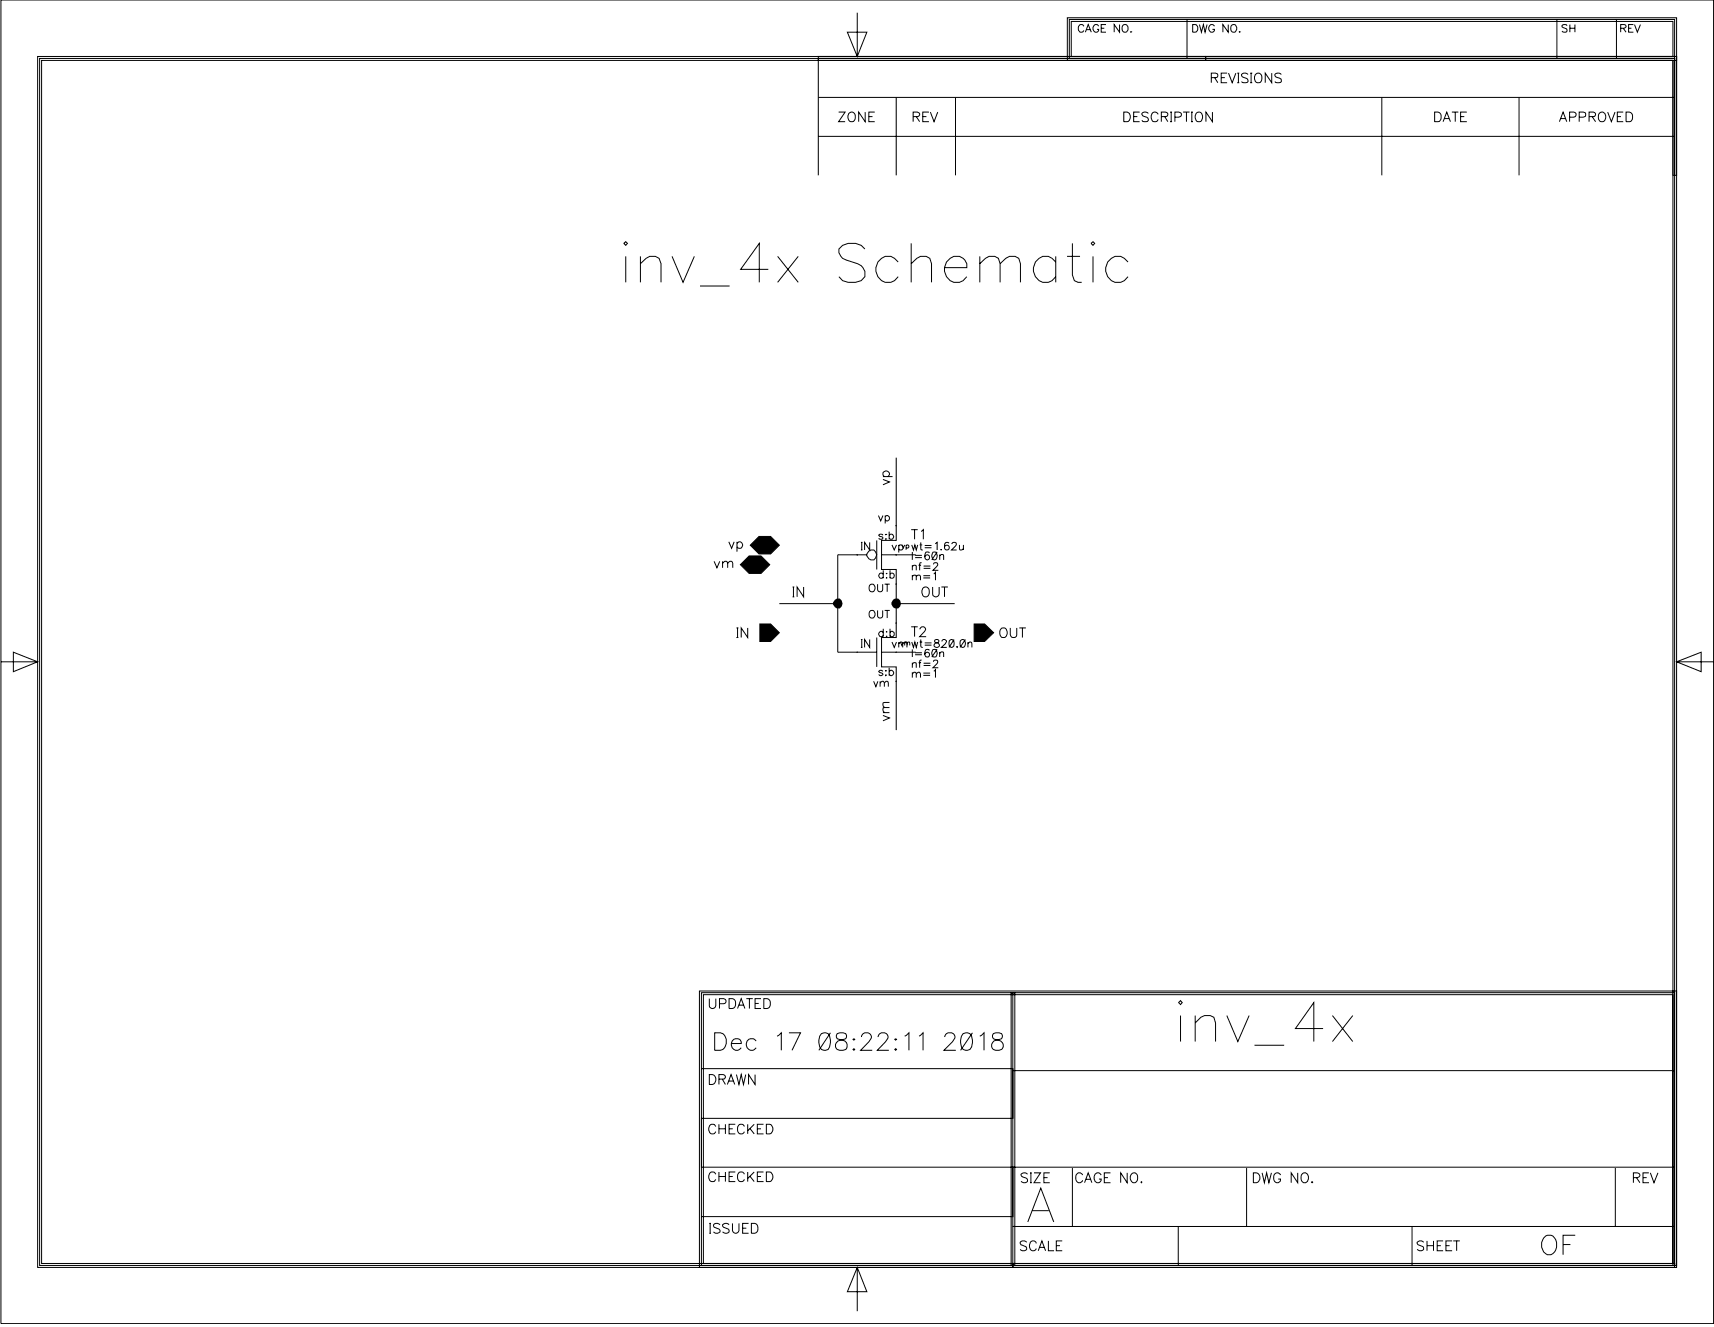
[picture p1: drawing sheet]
<svg xmlns="http://www.w3.org/2000/svg" width="514mm" height="398mm" viewBox="0 0 514 398" stroke-linecap="round" stroke-linejoin="round" font-family="sans-serif">
<g fill="none" stroke="#000" stroke-width=".3">
<path d="M11.3 16.9h491.5v362.6h-1.1v-361.4h-489.2v360.8h489.7v1.2h-490.9zM11.9 17.5h490.3v362h-490.3zM245.4 16.9h257.4v35.7h-1.1v-34.5h-256.3zM245.4 17.5h256.8v35.1v-35.1zM245.4 17.5v35.1M254.1 9.7h5.9l-2.9 7.2zM257.1 3.8v13.1M320.1 5.3h182.7v12.8h-141.2v-1.2h140.1v-10.5h-180.4v10.5h40.3v1.2h-41.5zM320.7 5.8h181.5v11.7h-181.5zM325.1 7.9a.88 .88 0 0 0-1-.5 .88 .88 0 0 0-.7 .8v.6a.88 .88 0 0 0 .7 .9 .88 .88 0 0 0 1-.6M325.5 9.7l.8-2.3 1 2.3M325.8 8.9h1.1"/>
<path d="M329.5 7.9l-.4-.4a1.1 1.1 0 0 0-1.4 1 1.1 1.1 0 0 0 1.4 1.1l.4-.8h-.5M330.2 8.5h1M331.7 7.4h-1.5v2.3h1.5M335.7 7.4v2.3l-1.6-2.3v2.3M336.9 7.5a1.1 1.1 0 0 1 1.4 1 1.1 1.1 0 0 1-1.4 1.1l-.4-.8 .1-.9zM339 9.6h.3zM356 5.8v11.7M357.7 7.4h.7a1.22 1.22 0 0 1 .8 1.1 1.22 1.22 0 0 1-.8 1.2h-.7zM359.7 7.4l.6 2.3 .6-2.3 .5 2.3 .6-2.3M364.2 7.9a.88 .88 0 0 0-1-.5 .88 .88 0 0 0-.7 .8v.6a.85 .85 0 0 0 .8 .9 .85 .85 0 0 0 .9-.9h-.6M368.3 7.4v2.3l-1.6-2.3v2.3M369.5 7.5a.79 .79 0 0 1 1.1 .2 1.11 1.11 0 0 1 .2 1.4 1.11 1.11 0 0 1-1.3 .5l-.4-.8 .1-.9z"/>
<path d="M371.6 9.6h.3zM466.9 5.8v11.7M469.9 7.7a.88 .88 0 0 0-1.5 .2l.1 .2 1.3 .5 .1 .7a.97 .97 0 0 1-1.5 0M470.8 8.5h1.5M470.8 7.4v2.3M472.3 7.4v2.3M484.7 5.8v11.7M486 8.5h1l.6-.5v-.2l-.2-.3-1.4-.1v2.3M486.8 8.5l.8 1.2M488.4 8.5h.8M489.8 7.4h-1.4v2.3h1.4M490.2 7.4l.8 2.3 .9-2.3"/>
<path d="M513.9 0v396.9h-513.6v-396.9M245.4 29.2h256.8M251.5 33.6h1.9l-1.9 2.9h1.9M254.5 34a1.2 1.2 0 0 1 1.6-.1 1.2 1.2 0 0 1 .4 1.5 1.1 1.1 0 0 1-1.1 1.1 1.1 1.1 0 0 1-1.1-1.1zM259.4 33.6v2.9l-1.9-2.9v2.9M260.5 35h1.1M262.3 33.6h-1.8v2.9h1.8M268.8 29.2v23.4M273.8 35h1.3a.68 .68 0 0 0 .6-.4 .68 .68 0 0 0-.1-.7l-.5-.3h-1.3v2.9M274.8 35l1 1.5M276.7 35h1.1M278.6 33.6h-1.9v2.9h1.9"/>
<path d="M279 33.6l1.1 2.9 1.1-2.9M286.5 29.2v23.4M337 33.6h1a1.55 1.55 0 0 1 1 1.5 1.55 1.55 0 0 1-1 1.4h-1zM340 35h1.1M341.7 33.6h-1.7v2.9h1.7M344.4 34a1.1 1.1 0 0 0-1.1-.4 1.1 1.1 0 0 0-.9 .7l.3 .4 1.4 .6 .3 .8a1.26 1.26 0 0 1-2 0M347.3 34.3a1.09 1.09 0 0 0-1.2-.7 1.09 1.09 0 0 0-.9 1.1v.7a1.09 1.09 0 0 0 .9 1.1 1.09 1.09 0 0 0 1.2-.7M348.3 35h1.2a.74 .74 0 0 0 .7-.9l-.7-.5h-1.2v2.9M349.3 35l.9 1.5M350.9 33.6h.6M350.9 36.5h.6M351.2 33.6v2.9"/>
<path d="M352.3 35.1h1.2l.6-.2 .2-.8-.8-.5h-1.2v2.9M354.8 33.6h1.9M355.8 33.6v2.9M357.2 33.6h.5M357.2 36.5h.5M357.4 33.6v2.9M358.7 34a1.2 1.2 0 0 1 1.5-.1 1.2 1.2 0 0 1 .4 1.5 1.1 1.1 0 0 1-1.1 1.1 1.1 1.1 0 0 1-1.1-1.1zM363.2 23.3l1.7-.1 .3-.4-.1-.6-.6-.3h-1.3v2.9M363.6 33.6v2.9l-2-2.9v2.9M364.3 23.3l.9 1.5M366.2 23.3h1.1M368 21.9h-1.8v2.9h1.8"/>
<path d="M368.4 21.9l1.1 2.9 1.1-2.9M371 21.9h.6M371 24.8h.6M371.4 21.9v2.9M374.3 22.4a1.1 1.1 0 0 0-1.1-.5 1.1 1.1 0 0 0-.9 .7l.3 .4 1.1 .5a.73 .73 0 0 1 .5 .5 .73 .73 0 0 1-.2 .7 1.65 1.65 0 0 1-1.7-.2M374.9 21.9h.6M374.9 24.8h.6M375.2 21.9v2.9M376.5 22.4a1.2 1.2 0 0 1 1.5-.2 1.2 1.2 0 0 1 .4 1.5 1.1 1.1 0 0 1-1.1 1.1 1.1 1.1 0 0 1-1.1-1.1zM381.4 21.9v2.9l-2-2.9v2.9M384.2 22.4a1.1 1.1 0 0 0-1-.5 1.1 1.1 0 0 0-.9 .7l.3 .4 1.4 .6a.7 .7 0 0 1 0 1.1 1.65 1.65 0 0 1-1.7-.2M414.4 29.2v23.4"/>
<path d="M430.2 33.6h1a1.55 1.55 0 0 1 1 1.5 1.55 1.55 0 0 1-1 1.4h-1zM432.8 36.5l1.1-2.9 1.1 2.9M433.2 35.6h1.3M435.4 33.6h1.9M436.4 33.6v2.9M438 35h1.1M439.9 33.6h-1.9v2.9h1.9M455.5 29.2v23.4M467.6 36.5l1.1-2.9 1.1 2.9M468.1 35.6h1.3M470.7 35.1h1.3a.77 .77 0 0 0 .6-.5 .77 .77 0 0 0-.2-.8l-1.7-.2v2.9M473.6 35.1h1.2l.6-.2v-1l-.6-.3h-1.2v2.9"/>
<path d="M476.5 35h1.3a.74 .74 0 0 0 .7-.9l-.7-.5h-1.3v2.9M477.5 35l1 1.5M479.6 34a1.2 1.2 0 0 1 1.5-.1 1.2 1.2 0 0 1 .4 1.5 1.1 1.1 0 0 1-1.1 1.1 1.1 1.1 0 0 1-1.1-1.1zM482.1 33.6l1.1 2.9 1.1-2.9M485 35h1.1M486.8 33.6h-1.8v2.9h1.8M487.6 33.6h1a1.55 1.55 0 0 1 1 1.5 1.55 1.55 0 0 1-1 1.4h-1zM245.4 40.9h256.8M187.1 73l.5-.5 .6 .5-.6 .6zM187.6 76.9v7.8M192.1 79.1l1.6-1.6 1.1-.6h1.7l1.1 .6 .6 1.6v5.6M192.1 76.9v7.8"/>
<path d="M201.5 76.9l3.3 7.8 3.4-7.8M233.2 76.9l6.2 7.8M239.4 76.9l-6.2 7.8M259.4 74.7a5.1 5.1 0 0 0-7.8 0 3.1 3.1 0 0 0 2.2 3.3l3.4 1.1a3.4 3.4 0 0 1 2.2 3.9l-1.1 1.2-1.7 .5h-2.2l-1.7-.5-1.1-1.2M269.4 78.6a3.6 3.6 0 0 0-4-1.7 3.6 3.6 0 0 0-2.7 3.4 3.7 3.7 0 0 0 2.2 4.1 3.7 3.7 0 0 0 4.5-1.4M273.2 79.1l1.7-1.6 1.1-.6h1.7l1.1 .6 .5 1.6v5.6M273.2 73v11.7M293.8 79.1l1.7-1.6 1.1-.6h1.7l1.1 .6 .5 1.6v5.6M293.8 76.9v7.8M299.9 79.1l1.7-1.6 1.1-.6h1.7l1.1 .6 .5 1.6v5.6M316.6 78.6a3.6 3.6 0 0 0-4-1.7 3.6 3.6 0 0 0-2.7 3.4 3.7 3.7 0 0 0 2.2 4.1 3.7 3.7 0 0 0 4.5-1.4M316.6 76.9v7.8"/>
<path d="M320 76.9h3.9M321.6 73v9.5l.6 1.7 1.1 .5h1.1M327.2 73l.6-.5 .5 .5-.5 .6zM327.8 76.9v7.8M338.3 78.6a3.6 3.6 0 0 0-4-1.7 3.6 3.6 0 0 0-2.7 3.4 3.7 3.7 0 0 0 2.2 4.1 3.7 3.7 0 0 0 4.5-1.4M209.9 85.8h8.9M230.4 80.8h-8.3l5.6-7.8v11.7M283.2 80.3h6.7a3.1 3.1 0 0 0-1.5-3.1 3.1 3.1 0 0 0-3.5 .3 4 4 0 0 0-1.4 4.7 4 4 0 0 0 4.2 2.5l1.1-.5 1.1-1.2M268.8 137.2v24.9h-4.4v8.7h4.4v20.4h-4.4v8.8h4.4v18.9M263.4 154.6l.7 1.6 .7-1.6M264.8 143.8l1.9 .7-1.9 .9M264.8 142.9h2.9"/>
<path d="M265.2 142.9a.94 .94 0 0 1-.1-1.4 .94 .94 0 0 1 1.4 0 .94 .94 0 0 1-.2 1.4M265.5 154.9a.73 .73 0 0 1 1 0 .73 .73 0 0 1 0 1 .73 .73 0 0 1-1 0M265.5 154.6v2.4M266.6 159.4v2.3M273.2 158.8h2M274.3 158.8v2.9M276.2 159.3l.7-.5v2.9M214.2 168.3l.8 2 .8-2M216.7 168.9l.7-.6 .6 .2 .2 1.8M216.7 168.3v2M218.2 168.9l.7-.6 .7 .2 .1 1.8M218.6 162.5l.8 1.9 .8-1.9"/>
<path d="M221 162.9a.94 .94 0 0 1 1.4-.2 .94 .94 0 0 1 0 1.4 .94 .94 0 0 1-1.4-.1M221 162.5v2.9M222 169.3l2.6-2.6h3.6l2.6 2.6-2.6 2.7h-3.6zM227.6 160.9h3.5l2.6 2.6-2.6 2.6h-3.5l-2.6-2.6zM237.7 176h.5M237.7 179h.5M237.9 176v3M241 176v3l-2-3v3M258.2 162.6h.4M258.2 164.9h.4M258.4 162.6v2.3M260 166.4h-8.8v29.2h11.7"/>
<path d="M260.5 165.3l.6-.4h1a1.72 1.72 0 0 1 0 3h-1l-.6-.3-.5-.9v-.6zM260.8 162.6v2.3l-1.5-2.3v2.3M261.1 175.3a.79 .79 0 0 1 1.1 .2 1.11 1.11 0 0 1 .1 1.4 1.11 1.11 0 0 1-1.2 .5l-.5-.8 .1-.9zM262.9 162.1v8.7M263.2 175.2v1.6a.77 .77 0 0 0 .7 .7 .77 .77 0 0 0 .8-.7v-1.6M264.4 166.4h10.2M264.8 160.5l-.2-.2a.79 .79 0 0 0-1.1 .2l.3 .4 .8 .1 .2 .3-.2 .3a.79 .79 0 0 1-1.1-.2M264.9 172.2a.75 .75 0 0 0-1.1-.1 .75 .75 0 0 0 0 1.1 .75 .75 0 0 0 1.1-.1M264.9 171v2.4M265.3 175.2h1.5M265.5 160.3h.3zM265.5 161.6h.3z"/>
<path d="M265.8 172h.2zM265.9 173.1v.3zM266.1 175.2v2.3M266.6 160.5a.75 .75 0 0 1 1.2-.1 .75 .75 0 0 1 0 1.1 .75 .75 0 0 1-1.2-.1M266.9 172.2a.71 .71 0 0 1 1-.1 .71 .71 0 0 1 0 1.1 .71 .71 0 0 1-1-.1M266.9 171v2.4M267.5 163.4l.7 1.5 .6-1.5M269.5 163.7a.75 .75 0 0 1 1.1-.1 .75 .75 0 0 1 0 1.1 .75 .75 0 0 1-1.1-.1M269.5 163.4v2.3M270.5 163.4l.4 .9 .4-.9M271.7 163.6a.48 .48 0 0 1 .7-.1 .48 .48 0 0 1 0 .7 .48 .48 0 0 1-.7 0M271.7 163.4v1.4"/>
<path d="M273.4 163.4l.5 1.5 .4-1.5 .5 1.5 .4-1.5M273.6 172.9l.5-.4 .6 .1 .1 1.4M273.6 169.9l.5-.4 .6 .1 .1 1.4M273.6 165.5v2.4M273.6 169.5v1.5M273.6 172.5v1.5M274.4 166.5h2.1M274.4 167.2h2.1M274.8 172.9a.81 .81 0 0 1 1.1-.3l.1 1.4M275.4 169.5h.8M275.8 163.4h.7M276.1 162.6l.1 2.2 .5 .1"/>
<path d="M276.4 168.7l-.5 .1-.1 2.2M276.9 172.6h2M276.9 173.3h2M277 176.2a1.34 1.34 0 0 1 1.6 .4 1.34 1.34 0 0 1 0 1.6 1.08 1.08 0 0 1-1.3 .8 1.08 1.08 0 0 1-.8-1.2v-.7zM277 169.8h2M277 170.4h2M277.3 163.6h2M277.3 164.3h2M278.7 165.9a.64 .64 0 0 0-.7-.4 .64 .64 0 0 0-.5 .4 1.15 1.15 0 0 0-.3 1.2 1.15 1.15 0 0 0 1 .8 .75 .75 0 0 0 .6-.8 .75 .75 0 0 0-.7-.7 .75 .75 0 0 0-.8 .6M279.7 176v2.1a.98 .98 0 0 0 1 .9 .98 .98 0 0 0 .9-.9v-2.1M279.8 165.6a.78 .78 0 0 1 1.1 .3 1.26 1.26 0 0 1-.8 2 1.54 1.54 0 0 1-.3-2.3zM279.9 169.2a.73 .73 0 0 1 1.1-.4l.1 .8-1.3 1.4h1.6"/>
<path d="M280 172.1l.5-.5v2.4M280.4 163.1l.6-.5v2.3M281 165.5l-1.6 2.4M281.8 166.7l.5-.4 .6 .1 .1 1.5M281.8 166.3v1.6M282.2 164.7v.2zM282.3 176h2M283.2 176v3M284.6 162.9l-.2-.2a.81 .81 0 0 0-1.1 .4 1.36 1.36 0 0 0 .6 1.8 .73 .73 0 0 0 .8-.7 .73 .73 0 0 0-.7-.7 .73 .73 0 0 0-.8 .7M285.4 163.2l.3-.5a.73 .73 0 0 1 1.1 .4l-.3 .7-1.1 1.1h1.5M287.7 163.4l.1 1.4a.81 .81 0 0 0 1.1-.3M288.9 163.4v1.5"/>
<path d="M.3 198.5h11M4 195.6l7.3 2.9-7.3 2.9zM220.8 188.3h.6M220.8 191.2h.6M221.2 188.3v2.9M224.2 188.3v2.9l-1.9-2.9v2.9M227.9 187.1h3.2l2.6 2.6-2.6 2.7h-3.2zM233.7 181h17.5M258.2 191.8h.4M258.2 194.1h.4M258.4 191.8v2.3M260.8 191.8v2.3l-1.5-2.3v2.3"/>
<path d="M261.1 183.1a.79 .79 0 0 1 1.1 .3 1.11 1.11 0 0 1 .1 1.4 1.11 1.11 0 0 1-1.2 .5l-.5-.8 .1-.9zM262.9 191.2v8.8M263.2 183v1.7l.3 .6h.3l.8-.3 .1-2M264.4 195.6h10.2M264.9 189.7a.76 .76 0 0 0-1.2-.1 .76 .76 0 0 0 0 1.1 .76 .76 0 0 0 1.2-.1M264.9 188.6v2.3M265.3 183h1.5M265.9 189.3v.3zM265.9 190.7v.2zM266.1 183v2.3M266.9 189.7a.73 .73 0 0 1 1.1-.1 .73 .73 0 0 1 0 1 .73 .73 0 0 1-1.1 0M266.9 188.6v2.3"/>
<path d="M267.5 192.5l.7 1.6 .6-1.6M268.8 181h17.5M269.5 193l.5-.5 .6 .2 .1 1.4M269.5 192.5v1.6M270 192.5l.5 1 .4-1M270.7 193l.6-.5h.3l.4 .5v1.1M271.3 192.9l.6-.4 .2 1M271.3 192.5v1M272.1 192.9l.6-.4 .1 1M273.2 188h2M273.4 192.5l.5 1.6 .4-1.6 .5 1.6 .4-1.6M273.6 199.1l.5-.4 .6 .1 .1 1.4"/>
<path d="M273.6 194.7v2.3M273.6 198.7v1.5M274.3 188v2.9M274.4 195.7h2.1M274.4 196.3h2.1M275.4 198.7h.8M275.8 192.5h.7M275.9 188.7l.6-.7h.5l.4 .3a.79 .79 0 0 1-.3 1.2l-1.3 1.4h1.9M276.1 191.8v1.9l.1 .3 .5 .1M276.4 198h-.5l-.1 2.2M277 198.9h2M277 199.6h2"/>
<path d="M277.3 192.8h2M277.3 193.5h2M278.7 195.1a.64 .64 0 0 0-.7-.4 .64 .64 0 0 0-.5 .5 1.11 1.11 0 0 0-.3 1.1 1.11 1.11 0 0 0 1 .7 .73 .73 0 0 0 .6-.8 .73 .73 0 0 0-.8-.6 .73 .73 0 0 0-.7 .7M279.8 194.8a.78 .78 0 0 1 1.1 .4 1.15 1.15 0 0 1-.8 1.8 1.46 1.46 0 0 1-.3-2.2zM279.9 198.5l.2-.5h.7l.3 .1 .1 .4-1.4 1.7h1.6M280.4 191.9v.6l1 .4 .3 .5a.8 .8 0 0 1-.8 .8 .8 .8 0 0 1-.8-.8l.3-.5 1.1-.4v-.4a.77 .77 0 0 0-1.1-.2zM281 194.7l-1.6 2.3M281.8 195.9l.5-.4 .6 .1 .1 1.4M281.8 195.5v1.5M282.5 192.4l.1-.4a.7 .7 0 0 1 1 0 .7 .7 0 0 1-.1 1l-1.2 1.1h1.6M284.7 192.2a.75 .75 0 0 1 .7-.4 .75 .75 0 0 1 .6 .4v1.5a.75 .75 0 0 1-.6 .4 .75 .75 0 0 1-.7-.4zM286.1 191.8l-1.5 2.3"/>
<path d="M286.9 194h.2l-.1 .1zM288.2 191.9a.68 .68 0 0 1 1.1 .3 1.2 1.2 0 0 1-.7 1.9l-.6-.4-.1-.9zM289.5 191.8l-1.6 2.3M290.3 193l.5-.5 .6 .2 .1 1.4M290.3 192.5v1.6M292.1 187.1h3.2l2.7 2.6-2.7 2.7h-3.2zM300.3 188.4a1.42 1.42 0 0 1 1.7 .6 1.42 1.42 0 0 1-.2 1.8 1.08 1.08 0 0 1-1.2 .3 1.08 1.08 0 0 1-.8-1 1.71 1.71 0 0 1 .5-1.7zM303 188.3v2a.98 .98 0 0 0 .9 .9 .98 .98 0 0 0 1-.9v-2M305.7 188.3h1.9M306.6 188.3v2.9M502.8 198.5l7.3-2.9v5.8zM502.8 198.5h11.1"/>
<path d="M262 204.3l.7 1.6 .6-1.6M263.9 204.8l.6-.5h.4l.3 .5v1.1M263.9 204.3v1.6M264.8 214.5l1.9 .8-1.9 .9M264.8 201.3a.75 .75 0 0 0-1.3 0l1.1 .6 .2 .4a.75 .75 0 0 1-1.3 0M264.8 213.7h1.9M265.2 204.8l.5-.5 .6 .2 .1 1.4M265.6 201l.2 .2-.2 .1zM265.6 202.4h.2l-.2 .2zM266.6 201.3a.76 .76 0 0 1 1.2-.1 .76 .76 0 0 1 0 1.2 .76 .76 0 0 1-1.2-.1M266.6 200.2v2.4M266.7 212.2h-1.4a.7 .7 0 0 0-.4 1.1l.4 .4"/>
<path d="M266.7 210.7h-1.8a1.15 1.15 0 0 0 .4 1.5M273.6 202.1l.5-.5 .6 .2 .1 1.4M273.6 201.6v1.6M274.8 202.1l.6-.5h.3l.3 .5v1.1M276.9 201.8h2M276.9 202.5h2M280 201.3l.5-.5v2.4M209.7 297.2h293.1v82.9h-199.1v-1.2h198v-80.6h-290.8v80.6h92.8v1.2h-94zM210.3 297.7h291.9v81.8h-291.9zM212.7 299.5v2.1a.98 .98 0 0 0 1 .9 .98 .98 0 0 0 1-.9v-2.1M218.6 299.5h1.1a1.61 1.61 0 0 1 .9 1.4 1.61 1.61 0 0 1-.9 1.5h-1.1zM223.8 299.5h1.9"/>
<path d="M224.7 299.5v2.9M228.2 299.5h-1.8v2.9h1.8M229.1 299.5h1a1.61 1.61 0 0 1 .9 1.4 1.61 1.61 0 0 1-.9 1.5h-1zM303.2 297.7h1.1v81.8h-1.1zM303.7 297.7v81.8M214.3 309.7h1.7a2.78 2.78 0 0 1 1.9 2.6 2.78 2.78 0 0 1-1.9 2.7h-1.7zM215.8 301h1.2a.76 .76 0 0 0 .7-.5 .76 .76 0 0 0-.2-.8l-.5-.2h-1.2v2.9M219.3 312.9h3a1.53 1.53 0 0 0-1.8-1.5 1.53 1.53 0 0 0-1.2 2 1.59 1.59 0 0 0 1.2 1.5 1.59 1.59 0 0 0 1.8-.7M221.2 302.4l1.1-2.9 1.1 2.9M221.6 301.4h1.4M226.4 300.9h1.1M226.8 312.2a1.68 1.68 0 0 0-2.3-.3 1.68 1.68 0 0 0-.5 2.2 1.68 1.68 0 0 0 2.3 .6l.5-.5"/>
<path d="M233 310.7l1.3-1v5.3M236.6 309.7h3.5l-2.6 5.3M246.3 310a1.63 1.63 0 0 1 2.5 .7 4.6 4.6 0 0 1-.4 4 1.73 1.73 0 0 1-2.6-.8 4.2 4.2 0 0 1 .5-3.9zM249 309.7l-3.4 5.3M251.1 310a1 1 0 0 0 .5 1.7l1 .2a1.54 1.54 0 0 1 1.4 1.4 1.54 1.54 0 0 1-1.2 1.7h-1a1.53 1.53 0 0 1-1.3-1.7 1.53 1.53 0 0 1 1.6-1.4l1-.2a1 1 0 0 0 .5-1.7l-.8-.3zM255.8 311.7l.3-.2 .2 .2-.2 .2zM255.8 314.7l.3-.2 .2 .2-.2 .3zM258.3 311a1.32 1.32 0 0 1 1.1-1.3h.9a1.26 1.26 0 0 1 .8 2l-3 3.3h3.5M263.3 311a1.32 1.32 0 0 1 1.1-1.3h.9a1.26 1.26 0 0 1 .8 2l-3 3.3h3.5M268.3 311.7l.3-.2 .2 .2-.2 .2zM268.6 314.5l.2 .2-.2 .3-.3-.3zM271.3 310.7l1.3-1v5.3"/>
<path d="M275.6 310.7l1.2-1v5.3M283.3 311a1.32 1.32 0 0 1 1-1.3h1.1a1.26 1.26 0 0 1 .7 2l-3 3.3h3.5M288.8 310a1.73 1.73 0 0 1 2.6 .7 4.3 4.3 0 0 1-.5 4 1.73 1.73 0 0 1-2.6-.8 4.2 4.2 0 0 1 .5-3.9zM291.6 309.7l-3.5 5.3M293.8 310.7l1.3-1v5.3M297.9 310a1.02 1.02 0 0 0 .4 1.7 2.45 2.45 0 0 1 2.5 1.5 1.38 1.38 0 0 1-1.2 1.8h-1a1.54 1.54 0 0 1-1.3-1.7 1.54 1.54 0 0 1 1.5-1.4l1-.2a1 1 0 0 0 .5-1.7l-.7-.3h-1zM354 300.1l.5 .6-.5 .5-.6-.5zM354 304.5v7.8M358.4 306.7l1.7-1.6 1.1-.6h1.7l1.1 .6 .5 1.6v5.6M358.4 304.5v7.8M367.9 304.5l3.3 7.8 3.4-7.8M376.2 313.4h8.9"/>
<path d="M396.8 308.4h-8.3l5.5-7.7v11.6M399.6 304.5l6.1 7.8M405.7 304.5l-6.1 7.8M210.3 320.5h93.4v14.9h-93.4v14.6h93.4v14.8h-93.4M212.7 322.2h.9a1.56 1.56 0 0 1 1.1 1.5 1.56 1.56 0 0 1-1.1 1.5h-.9zM214.7 337.8a1.09 1.09 0 0 0-1.3-.7 1.09 1.09 0 0 0-.9 1.1v.7a1.09 1.09 0 0 0 .9 1.1 1.09 1.09 0 0 0 1.3-.7M215.6 323.6l1.7-.1 .2-.7-.2-.4-.4-.2h-1.3v3M215.6 337.1v2.9M215.6 338.5h1.9M216.6 323.6l.9 1.6M217.5 337.1v2.9M218.1 325.2l1.1-3 1.1 3"/>
<path d="M218.6 324.2h1.3M218.6 338.5h1.1M220.5 337.1h-1.9v2.9h1.9M220.8 322.2l.8 3 .7-3 .7 3 .6-3M223.2 337.8a1.05 1.05 0 0 0-1.2-.7 1.05 1.05 0 0 0-.8 1.1 1.28 1.28 0 0 0 .2 1.4 1.28 1.28 0 0 0 1.4 .3l.4-.6M224.2 337.1v2.9M224.9 338.4l1.3 1.6M226.2 337.1l-2 2M226.4 322.2v3l-1.9-3v3M227.1 338.5h1.1M229 337.1h-1.9v2.9h1.9M229.8 337.1h.9a1.51 1.51 0 0 1 1.1 1.5 1.51 1.51 0 0 1-1.1 1.4h-.9z"/>
<path d="M303.7 321.1h198.5M214.7 352.1a1.09 1.09 0 0 0-1.3-.7 1.09 1.09 0 0 0-.9 1.2v.6a1.09 1.09 0 0 0 .9 1.1 1.09 1.09 0 0 0 1.3-.6M215.6 351.5v2.8M215.6 352.8h1.9M217.5 351.5v2.8M218.6 352.8h1.1M220.5 351.5h-1.9v2.8h1.9M223.2 352.1a1.05 1.05 0 0 0-1.2-.6 1.05 1.05 0 0 0-.8 1.1 1.28 1.28 0 0 0 .2 1.3 1.28 1.28 0 0 0 1.4 .3l.4-.5M224.2 351.5v2.8M224.9 352.7l1.3 1.6M226.2 351.5l-2 1.9M227.1 352.8h1.1"/>
<path d="M229 351.5h-1.9v2.8h1.9M229.8 351.5h.9a1.51 1.51 0 0 1 1.1 1.4 1.51 1.51 0 0 1-1.1 1.4h-.9zM303.7 350h198.5M308.1 352.1a1.12 1.12 0 0 0-1.9 .3 2.12 2.12 0 0 0 1.7 1 .7 .7 0 0 1 0 1.1 1.35 1.35 0 0 1-1.7-.3M308.9 351.7h.5M308.9 354.7h.5M309.1 351.7v3M310.1 351.7h1.9l-1.9 3h1.9M313 353.1h1.1M314.8 351.7h-1.8v3h1.8M321.6 350.3v17.5M324.6 352.4a1.05 1.05 0 0 0-1.5-.5 1.8 1.8 0 0 0 .3 2.8 1.08 1.08 0 0 0 1.2-.8"/>
<path d="M325.2 354.7l1.1-3 1.1 3M325.7 353.7h1.3M330.2 352.4a1.09 1.09 0 0 0-1.2-.7 1.09 1.09 0 0 0-.9 1.1v.8a1.06 1.06 0 0 0 1.1 1.1 1.06 1.06 0 0 0 1-1.1h-.6M331.2 353.1h1.1M333 351.7h-1.8v3h1.8M338 351.7v3l-1.9-3v3M339.3 352.1l.5-.4a1.52 1.52 0 0 1 1.5 1.1 1.52 1.52 0 0 1-.7 1.7 1.39 1.39 0 0 1-1.6-.6 1.39 1.39 0 0 1 .3-1.8zM342.2 354.5l.1-.2 .1 .2-.1 .2zM373.8 350.3v17.5M375.9 351.7h.9a1.56 1.56 0 0 1 1.1 1.5 1.56 1.56 0 0 1-1.1 1.5h-.9zM378.5 351.7l.7 3 .6-3 .7 3 .8-3M384 352.4a1.05 1.05 0 0 0-1.2-.7 1.05 1.05 0 0 0-.8 1.1 1.34 1.34 0 0 0 1.3 1.9 .88 .88 0 0 0 .7-1.1h-.7"/>
<path d="M389.2 351.7v3l-2-3v3M390.4 352.1l.3-.2a1.15 1.15 0 0 1 1.7 .9v.8a1.1 1.1 0 0 1-1.1 1.1 1.1 1.1 0 0 1-1.1-1.1zM393.3 354.5l.2-.2 .1 .2-.1 .2zM484.4 350.3v17.5M489.8 353.1l1.6-.1 .4-.4-.2-.6-.6-.3h-1.2v3M490.8 353.1l1 1.6M492.7 353.1h1.1M494.5 351.7h-1.8v3h1.8M494.9 351.7l1.1 3 1.2-3M212.7 366.9h.5M212.7 369.8h.5M213 366.9v2.9"/>
<path d="M215.9 367.3a1.08 1.08 0 0 0-1.1-.5 1.08 1.08 0 0 0-.8 .8l.5 .5a1.65 1.65 0 0 1 1.4 .9 1.08 1.08 0 0 1-.8 .8 1.08 1.08 0 0 1-1.1-.4M218.6 367.3a1.09 1.09 0 0 0-1-.5 1.09 1.09 0 0 0-.9 .8 1.89 1.89 0 0 0 1.7 1 .7 .7 0 0 1 0 1.1 1.35 1.35 0 0 1-1.7-.3M219.7 366.9v2.1a.98 .98 0 0 0 .9 .8 .98 .98 0 0 0 1-.8v-2.1M222.7 368.3h1.1M224.5 366.9h-1.8v2.9h1.8M225.3 366.9h1a1.62 1.62 0 0 1 1 1.4 1.62 1.62 0 0 1-1 1.5h-1zM303.7 367.8h198.5M307.9 372.5a1.08 1.08 0 0 0-1.1-.4 1.08 1.08 0 0 0-.9 .8l.3 .4 1.1 .4a.68 .68 0 0 1 .5 .5 .68 .68 0 0 1-.2 .7 1.29 1.29 0 0 1-1.7-.3M308.2 366.4l3.9-10.1 3.9 10.1M309.7 363.1h4.8M310.8 372.9a1.04 1.04 0 0 0-1.3-.8 1.04 1.04 0 0 0-.8 1.2 1.2 1.2 0 0 0 .4 1.5 1.2 1.2 0 0 0 1.6-.2l.1-.2M311.3 375.1l1.1-3 1.1 3"/>
<path d="M311.8 374.1h1.3M314.4 372.1v3h1.7M316.8 373.5h1.1M318.5 372.1h-1.7v3h1.7M353.3 367.8v11.7M423.4 367.8v11.7M426.9 372.5a1.09 1.09 0 0 0-1.1-.4 1.09 1.09 0 0 0-.8 .8 1.89 1.89 0 0 0 1.7 .9 .7 .7 0 0 1 0 1.1 1.35 1.35 0 0 1-1.7-.3M427.9 373.5h2M427.9 372.1v3M429.9 372.1v3M431 373.5h1.1M432.8 372.1h-1.8v3h1.8"/>
<path d="M433.6 373.5h1.1M435.5 372.1h-1.9v3h1.9M435.8 372.1h2M436.8 372.1v3M463.5 370.7a2.2 2.2 0 0 1 3.3 1.9 2.74 2.74 0 0 1-2.8 3.7 3.4 3.4 0 0 1-.5-5.6zM468.7 373.2h2.2M472.4 370.4h-3.7v5.9M257.1 380.1l2.9 7.2h-5.9zM257.1 380.1v13.1"/>
</g>
<g fill="#000">
<path d="M268.4 157.6l.4-.3 .2 .3-.2 .3zM222 169.3l2.6-2.6h3.6l2.6 2.6-2.6 2.7h-3.6zM227.6 160.9h3.5l2.6 2.6-2.6 2.6h-3.5l-2.6-2.6zM256.7 166.4l.4-.3 .2 .3-.2 .3zM268.4 175.2l.4-.4 .2 .4-.2 .2zM268.4 166.4l.4-.3 .2 .3-.2 .3zM227.9 187.1h3.2l2.6 2.6-2.6 2.7h-3.2zM250.4 179.8l.6-.3h.8a1.72 1.72 0 0 1 0 3h-.8l-.6-.4-.6-.8v-.6zM256.7 195.6l.4-.3 .2 .3-.2 .2zM268.4 186.9l.4-.4 .2 .4-.2 .2zM268.4 195.6l.4-.3 .2 .3-.2 .2zM267.8 179.8l.6-.3h1a1.72 1.72 0 0 1 0 3h-1l-.6-.4-.5-.8v-.6z"/>
<path d="M292.1 187.1h3.2l2.7 2.6-2.7 2.7h-3.2zM268.4 204.3l.4-.3 .2 .3-.2 .3z"/>
</g>
</svg>
